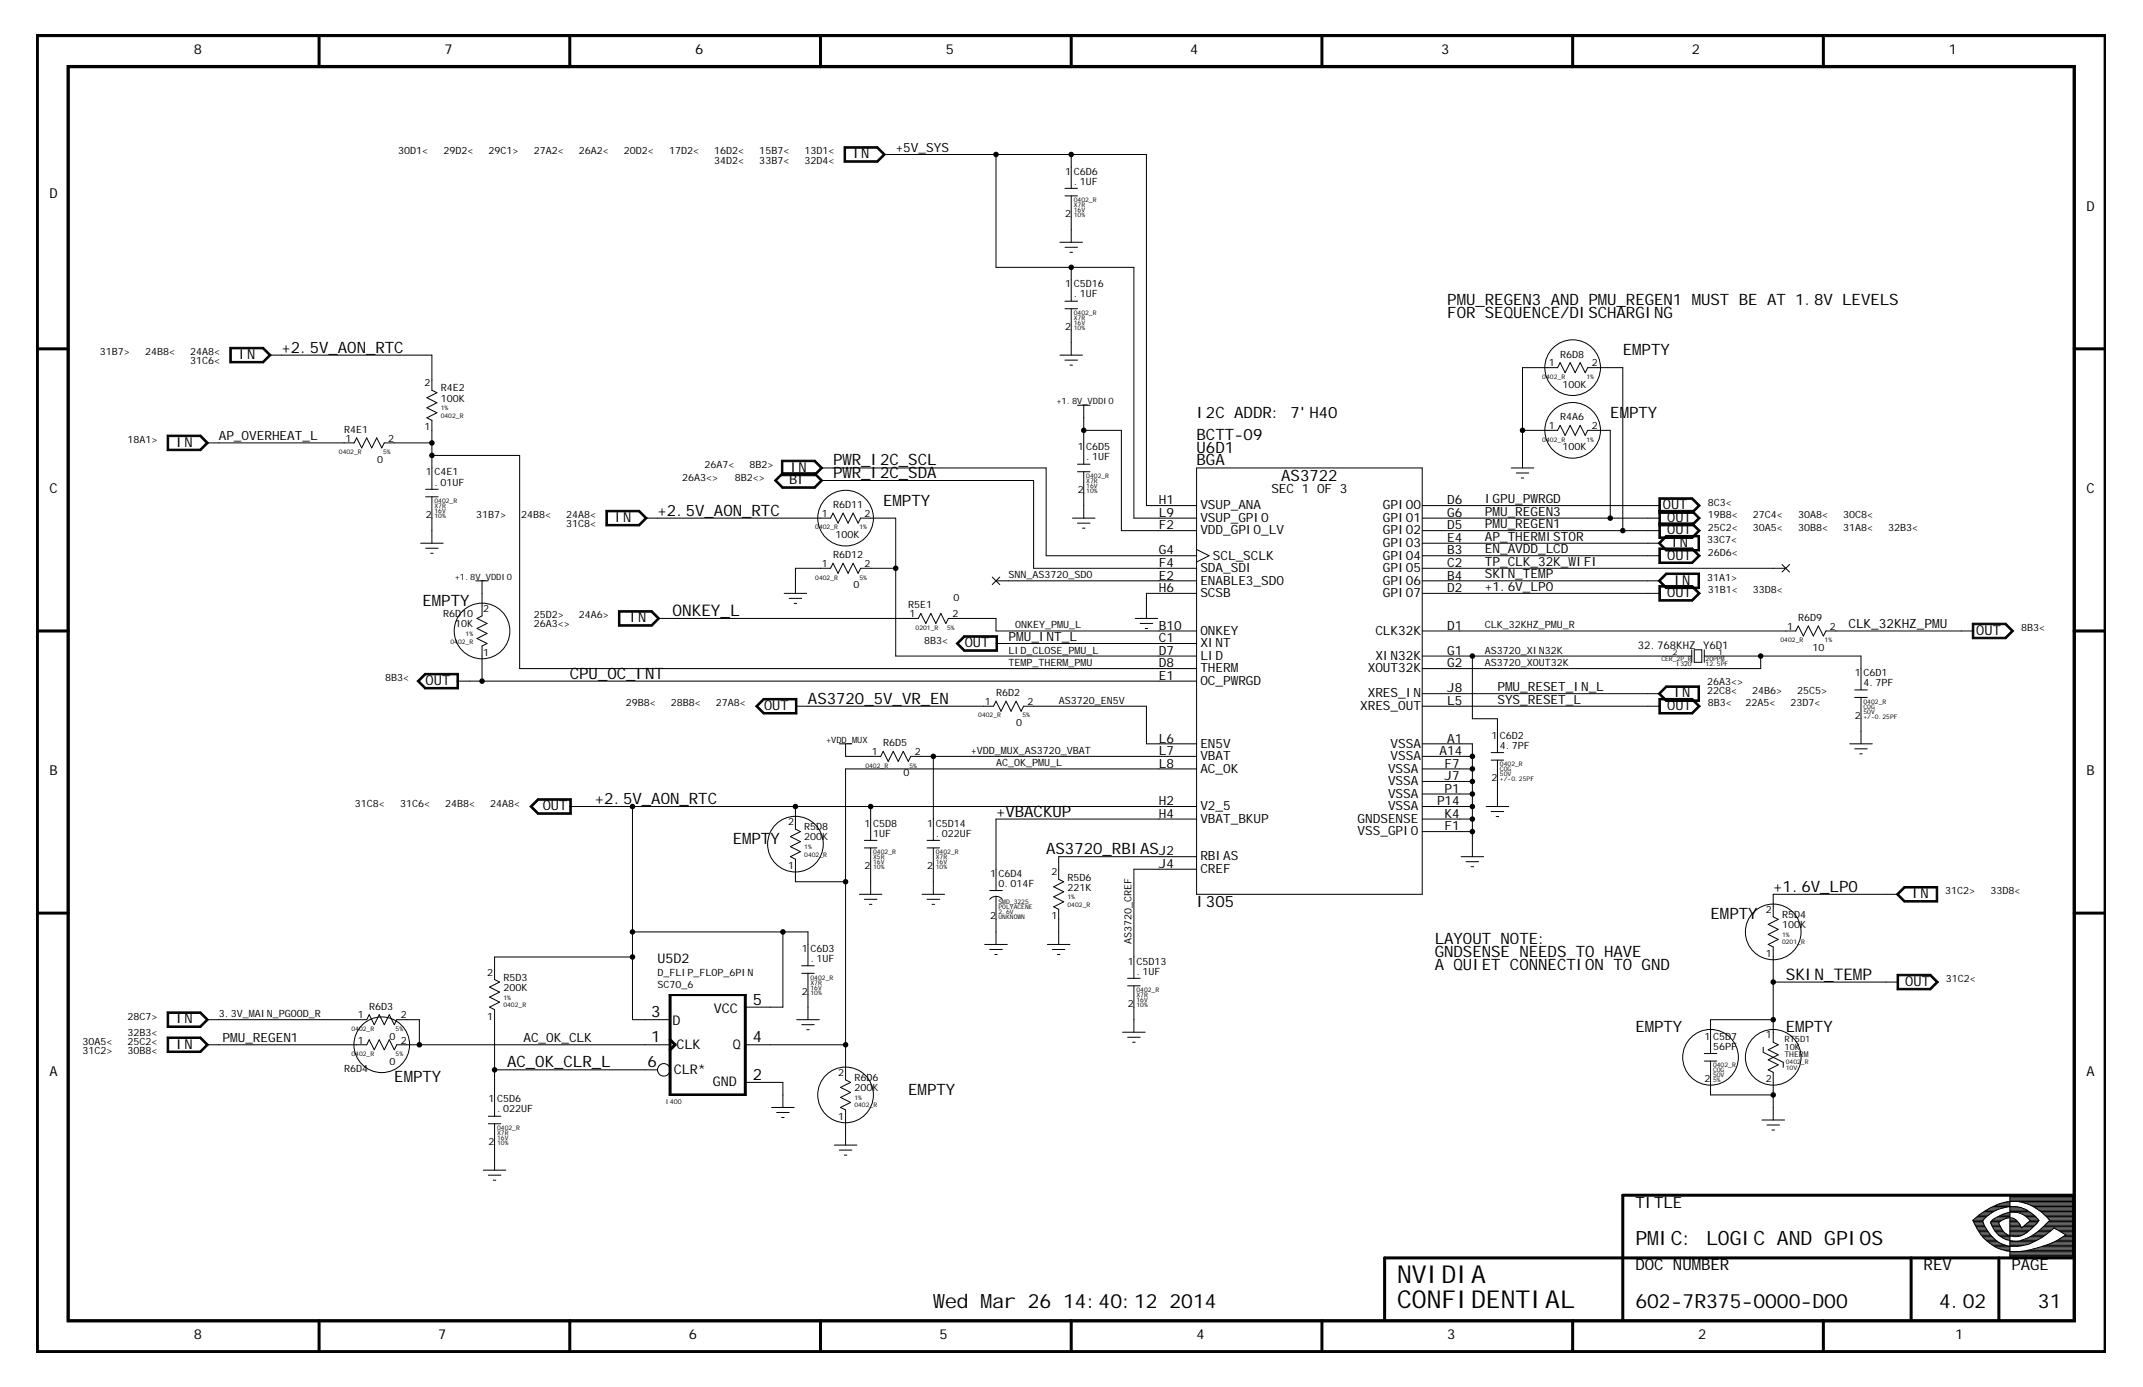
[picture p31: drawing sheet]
<svg xmlns="http://www.w3.org/2000/svg" width="432mm" height="279mm" viewBox="0 0 432 279" stroke-linecap="round" stroke-linejoin="round" font-family="sans-serif">
<defs><g id="words">
<g font-size="5">
<text x="281.5" y="263.5">CONFIDENTIAL</text>
<text x="281.5" y="258.5">NVIDIA</text>
</g>
<g font-size="4">
<text x="329.5" y="250.9">PM</text>
<text x="334.3" y="250.9">IC: LOGIC AND GPIOS</text>
<text x="188.1" y="263.5">W</text>
<text x="190.4" y="263.5">ed M</text>
<text x="200" y="263.5">ar 26 14:40:12 2014</text>
<text x="329.5" y="263.5">602-7R375-0000-D00</text>
<text x="390.7" y="263.5">4.02</text>
<text x="410.6" y="263.5">31</text>
</g>
<g font-size="3.2">
<text x="291.6" y="61.4">PM</text>
<text x="291.6" y="64">FOR SEQUENCE/DISCHARGING</text>
<text x="295.4" y="61.4">U_REGEN3 AND PM</text>
<text x="323.8" y="61.4">U_REGEN1 M</text>
<text x="342.8" y="61.4">UST BE AT 1.8V LEVELS</text>
<text x="56.7" y="71">+2.5V_AON_RTC</text>
<text x="327" y="71.5">EM</text>
<text x="330.8" y="71.5">PTY</text>
<text x="241.1" y="88.7">BCTT-09</text>
<text x="241.1" y="84.2">I2C ADDR: 7'H40</text>
<text x="324.5" y="84.2">EM</text>
<text x="328.2" y="84.2">PTY</text>
<text x="167.9" y="93.8">PW</text>
<text x="171.6" y="93.8">R_I2C_SCL</text>
<text x="241.1" y="93.8">BGA</text>
<text x="241.1" y="91.2">U6D1</text>
<text x="167.9" y="96.3">PW</text>
<text x="171.6" y="96.3">R_I2C_SDA</text>
<text x="178" y="101.8">EM</text>
<text x="181.7" y="101.8">PTY</text>
<text x="258.2" y="96.8">AS3722</text>
<text x="132.5" y="103.9">+2.5V_AON_RTC</text>
<text x="85.1" y="122.1">EM</text>
<text x="88.9" y="122.1">PTY</text>
<text x="135.5" y="124.1">ONKEY_L</text>
<text x="114.8" y="136.7">CPU_OC_INT</text>
<text x="162.8" y="141.8">AS3720_5V_VR_EN</text>
<text x="119.9" y="162">+2.5V_AON_RTC</text>
<text x="200.7" y="164.5">+VBACKUP</text>
<text x="147.6" y="170">EM</text>
<text x="151.4" y="170">PTY</text>
<text x="210.8" y="172.1">AS3720_RBIAS</text>
<text x="357.3" y="179.6">+1.6V_LP0</text>
<text x="241.1" y="182.7">I305</text>
<text x="344.7" y="185.2">EM</text>
<text x="348.5" y="185.2">PTY</text>
<text x="289.1" y="190.3">LAYOUT NOTE:</text>
<text x="289.1" y="192.8">GNDSENSE NEEDS TO HAVE</text>
<text x="289.1" y="195.3">A QUIET CONNECTION TO GND</text>
<text x="359.8" y="197.3">SKIN_TEM</text>
<text x="375.3" y="197.3">P</text>
<text x="151.7" y="202.4">5</text>
<text x="131.2" y="204.9">3</text>
<text x="131.2" y="210">1</text>
<text x="151.7" y="210">4</text>
<text x="329.5" y="207.9">EM</text>
<text x="333.3" y="207.9">PTY</text>
<text x="359.8" y="207.9">EM</text>
<text x="363.6" y="207.9">PTY</text>
<text x="102.2" y="215">AC_OK_CLR_L</text>
<text x="130.5" y="215">6</text>
<text x="79.4" y="218">EM</text>
<text x="83.2" y="218">PTY</text>
<text x="151.7" y="217.5">2</text>
<text x="183" y="220.6">EM</text>
<text x="186.8" y="220.6">PTY</text>
<text x="329.5" y="243.3">TITLE</text>
<text x="329.5" y="255.9">DOC NUM</text>
<text x="342.8" y="255.9">BER</text>
<text x="387.6" y="255.9">REV</text>
<text x="405.3" y="255.9">PAGE</text>
</g>
<g font-size="2.8">
<text x="39" y="10.9">8</text>
<text x="89.6" y="10.9">7</text>
<text x="140.1" y="10.9">6</text>
<text x="190.6" y="10.9">5</text>
<text x="239.8" y="10.9">4</text>
<text x="290.4" y="10.9">3</text>
<text x="340.9" y="10.9">2</text>
<text x="392.7" y="10.9">1</text>
<text x="171.9" y="31.9">IN</text>
<text x="10" y="40">D</text>
<text x="420.4" y="42.5">D</text>
<text x="48.1" y="72.3">IN</text>
<text x="35.5" y="90">IN</text>
<text x="159.3" y="95">IN</text>
<text x="10" y="99.3">C</text>
<text x="159" y="97.6">BI</text>
<text x="420.4" y="99.3">C</text>
<text x="123.9" y="105.1">IN</text>
<text x="335.1" y="102.6">OUT</text>
<text x="335.9" y="105.1">OUT</text>
<text x="335.9" y="107.7">OUT</text>
<text x="335.9" y="112.7">OUT</text>
<text x="336.8" y="110.2">IN</text>
<text x="337.3" y="117.8">IN</text>
<text x="126.9" y="125.3">IN</text>
<text x="335.9" y="120.3">OUT</text>
<text x="194.4" y="130.4">OUT</text>
<text x="398.2" y="127.9">OUT</text>
<text x="85.8" y="138">OUT</text>
<text x="154" y="143">OUT</text>
<text x="335.9" y="143">OUT</text>
<text x="337.3" y="140.5">IN</text>
<text x="10" y="156.2">B</text>
<text x="420.4" y="156.2">B</text>
<text x="109.3" y="163.2">OUT</text>
<text x="385.3" y="180.9">IN</text>
<text x="383.9" y="198.6">OUT</text>
<text x="35.5" y="206.2">IN</text>
<text x="35.5" y="211.2">IN</text>
<text x="10" y="216.8">A</text>
<text x="420.4" y="216.8">A</text>
<text x="39" y="269.8">8</text>
<text x="88.3" y="269.8">7</text>
<text x="138.8" y="269.8">6</text>
<text x="189.3" y="269.8">5</text>
<text x="241.1" y="269.8">4</text>
<text x="291.6" y="269.8">3</text>
<text x="342.1" y="269.8">2</text>
<text x="393.9" y="269.8">1</text>
</g>
<g font-size="2.7">
<text x="132.5" y="194">U5D2</text>
<text x="135.5" y="206.4">D</text>
<text x="143.9" y="204.1">VCC</text>
<text x="136.3" y="211.2">CLK</text>
<text x="147.6" y="211.2">Q</text>
<text x="135.8" y="216.3">CLR*</text>
<text x="143.6" y="218.8">GND</text>
</g>
<g font-size="2.6">
<text x="180.5" y="30.6">+5V_SYS</text>
<text x="44.1" y="88.7">AP_OVERHEAT_L</text>
<text x="233.5" y="101.6">H1</text>
<text x="256.2" y="99.3">SEC 1 OF 3</text>
<text x="291.6" y="101.6">D6</text>
<text x="299.2" y="101.3">IGPU_PW</text>
<text x="309.9" y="101.3">RGD</text>
<text x="233.5" y="106.6">F2</text>
<text x="233.5" y="104.1">L9</text>
<text x="241.9" y="102.6">VSUP_ANA</text>
<text x="241.9" y="105.1">VSUP_GPIO</text>
<text x="241.9" y="107.7">VDD_GPIO_LV</text>
<text x="278.7" y="102.6">GPIO0</text>
<text x="278.7" y="105.1">GPIO1</text>
<text x="278.7" y="107.7">GPIO2</text>
<text x="291.6" y="104.1">G6</text>
<text x="291.6" y="106.6">D5</text>
<text x="299.2" y="103.9">PM</text>
<text x="299.2" y="106.4">PM</text>
<text x="302.3" y="103.9">U_REGEN3</text>
<text x="302.3" y="106.4">U_REGEN1</text>
<text x="233.5" y="111.7">G4</text>
<text x="244.4" y="112.7">SCL_SCLK</text>
<text x="278.7" y="110.2">GPIO3</text>
<text x="278.7" y="112.7">GPIO4</text>
<text x="291.6" y="109.2">E4</text>
<text x="291.6" y="111.7">B3</text>
<text x="299.2" y="108.9">AP_THERM</text>
<text x="299.2" y="114">TP_CLK_32K_W</text>
<text x="299.2" y="111.4">EN_AVDD_LCD</text>
<text x="311.5" y="108.9">ISTOR</text>
<text x="317.6" y="114">IFI</text>
<text x="233.5" y="114.2">F4</text>
<text x="233.5" y="119.3">H6</text>
<text x="233.5" y="116.7">E2</text>
<text x="241.9" y="115.2">SDA_SDI</text>
<text x="241.9" y="117.8">ENABLE3_SDO</text>
<text x="278.7" y="115.2">GPIO5</text>
<text x="278.7" y="117.8">GPIO6</text>
<text x="291.6" y="119.3">D2</text>
<text x="291.6" y="116.7">B4</text>
<text x="291.6" y="114.2">C2</text>
<text x="299.2" y="119">+1.6V_LP0</text>
<text x="299.2" y="116.5">SKIN_TEM</text>
<text x="311.5" y="116.5">P</text>
<text x="241.9" y="120.3">SCSB</text>
<text x="278.7" y="120.3">GPIO7</text>
<text x="203.2" y="129.1">PM</text>
<text x="206.3" y="129.1">U_INT_L</text>
<text x="233.5" y="131.9">D7</text>
<text x="233.5" y="126.9">B10</text>
<text x="233.5" y="129.4">C1</text>
<text x="241.9" y="127.9">ONKEY</text>
<text x="241.9" y="130.4">XINT</text>
<text x="277.1" y="127.9">CLK32K</text>
<text x="291.6" y="126.9">D1</text>
<text x="291.6" y="131.9">G1</text>
<text x="372.4" y="126.6">CLK_32KHZ_PM</text>
<text x="390.8" y="126.6">U</text>
<text x="233.5" y="134.4">D8</text>
<text x="233.5" y="137">E1</text>
<text x="241.9" y="132.9">LID</text>
<text x="241.9" y="138">OC_PW</text>
<text x="241.9" y="135.4">THERM</text>
<text x="249.5" y="138">RGD</text>
<text x="275.6" y="135.4">XOUT32K</text>
<text x="277.1" y="132.9">XIN32K</text>
<text x="291.6" y="134.4">G2</text>
<text x="274.1" y="143">XRES_OUT</text>
<text x="275.6" y="140.5">XRES_IN</text>
<text x="291.6" y="139.5">J8</text>
<text x="291.6" y="142">L5</text>
<text x="301.7" y="141.8">SYS_RESET_L</text>
<text x="301.7" y="139.2">PM</text>
<text x="304.8" y="139.2">U_RESET_IN_L</text>
<text x="233.5" y="149.6">L6</text>
<text x="291.6" y="149.6">A1</text>
<text x="233.5" y="152.1">L7</text>
<text x="233.5" y="154.6">L8</text>
<text x="241.9" y="153.1">VBAT</text>
<text x="241.9" y="150.6">EN5V</text>
<text x="241.9" y="155.6">AC_OK</text>
<text x="279.7" y="155.6">VSSA</text>
<text x="280.2" y="153.1">VSSA</text>
<text x="280.2" y="150.6">VSSA</text>
<text x="290.1" y="152.1">A14</text>
<text x="291.1" y="154.6">F7</text>
<text x="279.7" y="158.2">VSSA</text>
<text x="279.7" y="160.7">VSSA</text>
<text x="291.1" y="159.7">P1</text>
<text x="291.1" y="157.2">J7</text>
<text x="233.5" y="162.2">H2</text>
<text x="233.5" y="164.7">H4</text>
<text x="241.9" y="165.8">VBAT_BKUP</text>
<text x="241.9" y="163.2">V2_5</text>
<text x="273.6" y="165.8">GNDSENSE</text>
<text x="279.7" y="163.2">VSSA</text>
<text x="289.6" y="162.2">P14</text>
<text x="291.1" y="164.7">K4</text>
<text x="291.1" y="167.3">F1</text>
<text x="233.5" y="172.3">J2</text>
<text x="241.9" y="173.3">RBIAS</text>
<text x="273.6" y="168.3">VSS_GPIO</text>
<text x="233.5" y="174.8">J4</text>
<text x="241.9" y="175.9">CREF</text>
<text x="44.8" y="210">PM</text>
<text x="47.9" y="210">U_REGEN1</text>
<text x="105.5" y="210">AC_OK_CLK</text>
</g>
<text font-size="2.2" x="330" y="130.6">32.768KHZ Y6D1</text>
<g font-size="2">
<text x="80.3" y="31.1">30D1&lt;</text>
<text x="89.3" y="31.1">29D2&lt;</text>
<text x="98.4" y="31.1">29C1&gt;</text>
<text x="107.5" y="31.1">27A2&lt;</text>
<text x="116.6" y="31.1">26A2&lt;</text>
<text x="125.7" y="31.1">20D2&lt;</text>
<text x="134.8" y="31.1">17D2&lt;</text>
<text x="143.9" y="31.1">16D2&lt;</text>
<text x="143.9" y="32.9">34D2&lt;</text>
<text x="153" y="31.1">15B7&lt;</text>
<text x="153" y="32.9">33B7&lt;</text>
<text x="162.1" y="31.1">13D1&lt;</text>
<text x="162.1" y="32.9">32D4&lt;</text>
<text x="214.6" y="35.2">1</text>
<text x="216.3" y="35.2">C6D6</text>
<text x="216.3" y="37.2">.1UF</text>
<text x="214.6" y="43.8">2</text>
<text x="214.6" y="57.9">1</text>
<text x="216.3" y="59.9">.1UF</text>
<text x="216.3" y="57.9">C5D16</text>
<text x="20.1" y="71.5">31B7&gt;</text>
<text x="29.2" y="71.5">24B8&lt;</text>
<text x="38.3" y="71.5">24A8&lt;</text>
<text x="214.6" y="66.5">2</text>
<text x="38.3" y="73.4">31C6&lt;</text>
<text x="85.6" y="77.9">2</text>
<text x="312.1" y="73.8">1</text>
<text x="314.4" y="72">R6D8</text>
<text x="320.7" y="73.8">2</text>
<text x="88.8" y="80.9">100K</text>
<text x="88.8" y="78.9">R4E2</text>
<text x="314.8" y="78.1">100K</text>
<text x="25.7" y="89.2">18A1&gt;</text>
<text x="69.3" y="87.2">R4E1</text>
<text x="69.6" y="89">1</text>
<text x="78.2" y="89">2</text>
<text x="85.6" y="86.7">1</text>
<text x="312.1" y="86.4">1</text>
<text x="314.4" y="84.7">R4A6</text>
<text x="320.7" y="86.4">2</text>
<text x="76" y="93.3">0</text>
<text x="85.8" y="95.8">1</text>
<text x="87.5" y="95.8">C4E1</text>
<text x="141.9" y="94.3">26A7&lt;</text>
<text x="151" y="94.3">8B2&gt;</text>
<text x="217.2" y="90.7">1</text>
<text x="218.9" y="90.7">C6D5</text>
<text x="218.9" y="92.8">.1UF</text>
<text x="314.8" y="90.7">100K</text>
<text x="87.5" y="97.8">.01UF</text>
<text x="137.4" y="96.8">26A3&lt;&gt;</text>
<text x="148" y="96.8">8B2&lt;&gt;</text>
<text x="217.2" y="99.3">2</text>
<text x="344.1" y="101.8">8C3&lt;</text>
<text x="85.8" y="104.4">2</text>
<text x="95.9" y="104.4">31B7&gt;</text>
<text x="105" y="104.4">24B8&lt;</text>
<text x="114.1" y="106.2">31C8&lt;</text>
<text x="114.1" y="104.4">24A8&lt;</text>
<text x="165.6" y="104.1">1</text>
<text x="167.9" y="102.4">R6D11</text>
<text x="174.2" y="104.1">2</text>
<text x="344.1" y="104.4">19B8&lt;</text>
<text x="344.1" y="106.9">25C2&lt;</text>
<text x="353.2" y="104.4">27C4&lt;</text>
<text x="353.2" y="106.9">30A5&lt;</text>
<text x="362.3" y="104.4">30A8&lt;</text>
<text x="362.3" y="106.9">30B8&lt;</text>
<text x="371.4" y="104.4">30C8&lt;</text>
<text x="371.4" y="106.9">31A8&lt;</text>
<text x="380.5" y="106.9">32B3&lt;</text>
<text x="167.9" y="112.5">R6D12</text>
<text x="168.3" y="108.4">100K</text>
<text x="344" y="109.4">33C7&lt;</text>
<text x="344.1" y="112">26D6&lt;</text>
<text x="165.6" y="114.2">1</text>
<text x="171.9" y="118.5">0</text>
<text x="174.2" y="114.2">2</text>
<text x="203.2" y="116.5">SNN_AS3720_SDO</text>
<text x="344" y="117">31A1&gt;</text>
<text x="344.1" y="119.5">31B1&lt;</text>
<text x="353.2" y="119.5">33D8&lt;</text>
<text x="89.3" y="124.3">R6D10</text>
<text x="97.4" y="123.3">2</text>
<text x="107.5" y="124.6">25D2&gt;</text>
<text x="116.6" y="124.6">24A6&gt;</text>
<text x="183" y="122.6">R5E1</text>
<text x="183.3" y="124.3">1</text>
<text x="191.9" y="124.3">2</text>
<text x="192.2" y="121">0</text>
<text x="362.3" y="125.1">R6D9</text>
<text x="91.7" y="126.3">10K</text>
<text x="107.5" y="126.4">26A3&lt;&gt;</text>
<text x="186.2" y="129.6">8B3&lt;</text>
<text x="203.2" y="131.7">LID_CLOSE_PM</text>
<text x="204.5" y="126.4">ONKEY_PM</text>
<text x="214.2" y="126.4">U_L</text>
<text x="217.7" y="131.7">U_L</text>
<text x="299.2" y="126.6">CLK_32KHZ_PM</text>
<text x="299.2" y="131.7">AS3720_XIN32K</text>
<text x="313.7" y="126.6">U_R</text>
<text x="360.1" y="126.9">1</text>
<text x="365.2" y="131.1">10</text>
<text x="368.7" y="126.9">2</text>
<text x="407.3" y="127.1">8B3&lt;</text>
<text x="77.6" y="137.2">8B3&lt;</text>
<text x="97.4" y="132.2">1</text>
<text x="203.2" y="134.2">TEM</text>
<text x="206.8" y="134.2">P_THERM</text>
<text x="215.3" y="134.2">_PM</text>
<text x="218.9" y="134.2">U</text>
<text x="299.2" y="134.2">AS3720_XOUT32K</text>
<text x="344" y="137.9">26A3&lt;&gt;</text>
<text x="373.8" y="136.2">1</text>
<text x="375.5" y="136.2">C6D1</text>
<text x="126.1" y="142.3">29B8&lt;</text>
<text x="135.2" y="142.3">28B8&lt;</text>
<text x="144.3" y="142.3">27A8&lt;</text>
<text x="198.4" y="142">1</text>
<text x="200.7" y="140.2">R6D2</text>
<text x="207.1" y="142">2</text>
<text x="213.3" y="141.8">AS3720_EN5V</text>
<text x="344" y="139.7">22C8&lt;</text>
<text x="344.1" y="142.3">8B3&lt;</text>
<text x="351.7" y="142.3">22A5&lt;</text>
<text x="353.1" y="139.7">24B6&gt;</text>
<text x="360.8" y="142.3">23D7&lt;</text>
<text x="362.1" y="139.7">25C5&gt;</text>
<text x="375.5" y="138.2">4.7PF</text>
<text x="204.8" y="146.3">0</text>
<text x="300.5" y="148.8">1</text>
<text x="302.2" y="148.8">C6D2</text>
<text x="373.8" y="144.8">2</text>
<text x="175.7" y="152.1">1</text>
<text x="178" y="150.3">R6D5</text>
<text x="184.3" y="152.1">2</text>
<text x="195.6" y="151.9">+VDD_M</text>
<text x="200.7" y="154.4">AC_OK_PM</text>
<text x="202.9" y="151.9">UX_AS3720_VBAT</text>
<text x="210.4" y="154.4">U_L</text>
<text x="302.2" y="150.8">4.7PF</text>
<text x="182.1" y="156.4">0</text>
<text x="300.5" y="157.4">2</text>
<text x="71.5" y="162.5">31C8&lt;</text>
<text x="80.6" y="162.5">31C6&lt;</text>
<text x="89.7" y="162.5">24B8&lt;</text>
<text x="98.8" y="162.5">24A8&lt;</text>
<text x="158.8" y="166.3">2</text>
<text x="162" y="167.3">R5D8</text>
<text x="174.2" y="166.5">1</text>
<text x="175.9" y="166.5">C5D8</text>
<text x="186.9" y="166.5">1</text>
<text x="188.6" y="166.5">C5D14</text>
<text x="162" y="169.3">200K</text>
<text x="175.9" y="168.5">1UF</text>
<text x="188.6" y="168.5">.022UF</text>
<text x="158.8" y="175.1">1</text>
<text x="174.2" y="175.1">2</text>
<text x="186.9" y="175.1">2</text>
<text x="199.5" y="176.6">1</text>
<text x="201.2" y="178.6">0.014F</text>
<text x="201.2" y="176.6">C6D4</text>
<text x="211.9" y="176.4">2</text>
<text x="215.1" y="179.4">221K</text>
<text x="215.1" y="177.4">R5D6</text>
<text x="199.5" y="185.2">2</text>
<text x="211.9" y="185.2">1</text>
<text x="355.8" y="183.9">2</text>
<text x="359.1" y="184.9">R5D4</text>
<text x="391.9" y="180.1">31C2&gt;</text>
<text x="401" y="180.1">33D8&lt;</text>
<text x="161.6" y="191.8">1</text>
<text x="163.3" y="191.8">C6D3</text>
<text x="228" y="190.3" transform="rotate(-90 228 190.3)">AS3720_CREF</text>
<text x="359.1" y="187">100K</text>
<text x="98.2" y="196.6">2</text>
<text x="101.4" y="197.6">R5D3</text>
<text x="132.5" y="196.6">D_FLIP_FLOP_6PIN</text>
<text x="163.3" y="193.8">.1UF</text>
<text x="227.3" y="194.3">1</text>
<text x="229" y="196.3">.1UF</text>
<text x="229" y="194.3">C5D13</text>
<text x="355.8" y="192.8">1</text>
<text x="392.1" y="197.8">31C2&lt;</text>
<text x="74.4" y="203.4">R6D3</text>
<text x="101.4" y="199.6">200K</text>
<text x="132.5" y="199.1">SC70_6</text>
<text x="161.6" y="200.4">2</text>
<text x="227.3" y="202.9">2</text>
<text x="25.7" y="205.4">28C7&gt;</text>
<text x="25.7" y="208.6">32B3&lt;</text>
<text x="44.1" y="204.9">3.3V_M</text>
<text x="51.3" y="204.9">AIN_PGOOD_R</text>
<text x="72.1" y="205.2">1</text>
<text x="78.5" y="209.4">0</text>
<text x="80.8" y="205.2">2</text>
<text x="98.2" y="205.4">1</text>
<text x="343.5" y="209.4">1</text>
<text x="345.2" y="209.4">C5D7</text>
<text x="355.8" y="209.2">1</text>
<text x="16.6" y="212.3">31C2&gt;</text>
<text x="16.6" y="210.5">30A5&lt;</text>
<text x="25.7" y="212.3">30B8&lt;</text>
<text x="25.7" y="210.5">25C2&lt;</text>
<text x="72.1" y="210.2">1</text>
<text x="78.5" y="214.5">0</text>
<text x="80.8" y="210.2">2</text>
<text x="345.2" y="211.5">56PF</text>
<text x="69.3" y="216">R6D4</text>
<text x="168.9" y="216.8">2</text>
<text x="172.1" y="219.8">200K</text>
<text x="172.1" y="217.8">R6D6</text>
<text x="343.5" y="218">2</text>
<text x="355.8" y="218">2</text>
<text x="98.4" y="222.1">1</text>
<text x="100.2" y="224.1">.022UF</text>
<text x="100.2" y="222.1">C5D6</text>
<text x="168.9" y="225.6">1</text>
<text x="98.4" y="230.7">2</text>
</g>
<g font-size="1.7">
<text x="212.9" y="81.4">+1.8V_VDDIO</text>
<text x="91.6" y="116.7">+1.8V_VDDIO</text>
<text x="166.4" y="149.6">+VDD_M</text>
<text x="172.7" y="149.6">UX</text>
<text x="359.6" y="210">RT5D1</text>
<text x="359.6" y="211.5">10K</text>
</g>
<g font-size="1.6">
<text x="337.1" y="131.9">2</text>
<text x="346.2" y="131.9">1</text>
<text x="359.6" y="213">THERM</text>
</g>
<g font-size="1.3">
<text x="216.3" y="41.7">X7R</text>
<text x="216.3" y="40.7">0402_R</text>
<text x="216.3" y="42.7">16V</text>
<text x="216.3" y="43.8">10%</text>
<text x="216.3" y="64.5">X7R</text>
<text x="216.3" y="63.5">0402_R</text>
<text x="216.3" y="65.5">16V</text>
<text x="216.3" y="66.5">10%</text>
<text x="310.8" y="76.3">0402_R</text>
<text x="319.7" y="76.3">1%</text>
<text x="88.8" y="82.7">1%</text>
<text x="88.8" y="84.2">0402_R</text>
<text x="310.8" y="89">0402_R</text>
<text x="319.7" y="89">1%</text>
<text x="68.3" y="91.5">0402_R</text>
<text x="77.2" y="91.5">5%</text>
<text x="87.5" y="101.3">0402_R</text>
<text x="218.9" y="96.3">0402_R</text>
<text x="218.9" y="99.3">10%</text>
<text x="218.9" y="98.3">16V</text>
<text x="218.9" y="97.3">X7R</text>
<text x="87.5" y="104.4">10%</text>
<text x="87.5" y="102.4">X7R</text>
<text x="87.5" y="103.4">16V</text>
<text x="164.3" y="106.6">0402_R</text>
<text x="173.2" y="106.6">1%</text>
<text x="164.3" y="116.7">0402_R</text>
<text x="173.2" y="116.7">5%</text>
<text x="90.8" y="129.6">0402_R</text>
<text x="93.8" y="128.1">1%</text>
<text x="184.5" y="126.9">0201_R</text>
<text x="190.8" y="126.9">5%</text>
<text x="358.8" y="129.4">0402_R</text>
<text x="367.7" y="129.4">1%</text>
<text x="334.7" y="133.2">CER_2P_R</text>
<text x="337.8" y="134.2">I320</text>
<text x="343.7" y="134.2">12.5PF</text>
<text x="343.7" y="133.2">20PPM</text>
<text x="375.5" y="141.8">0402_R</text>
<text x="375.5" y="143.8">50V</text>
<text x="375.5" y="142.8">C0G</text>
<text x="197.1" y="144.5">0402_R</text>
<text x="206" y="144.5">5%</text>
<text x="375.5" y="144.8">+/-0.25PF</text>
<text x="174.4" y="154.6">0402_R</text>
<text x="183.3" y="154.6">5%</text>
<text x="302.2" y="155.4">C0G</text>
<text x="302.2" y="154.4">0402_R</text>
<text x="302.2" y="157.4">+/-0.25PF</text>
<text x="302.2" y="156.4">50V</text>
<text x="162" y="172.6">0402_R</text>
<text x="162" y="171.1">1%</text>
<text x="175.9" y="172.1">0402_R</text>
<text x="175.9" y="173.1">X5R</text>
<text x="188.6" y="172.1">0402_R</text>
<text x="188.6" y="173.1">X7R</text>
<text x="175.9" y="174.1">16V</text>
<text x="175.9" y="175.1">10%</text>
<text x="188.6" y="174.1">16V</text>
<text x="188.6" y="175.1">10%</text>
<text x="201.2" y="185.2">UNKNOW</text>
<text x="201.2" y="182.2">SM</text>
<text x="201.2" y="183.2">POLYACENE</text>
<text x="201.2" y="184.2">2.6V</text>
<text x="202.7" y="182.2">D_3225</text>
<text x="205.8" y="185.2">N</text>
<text x="215.1" y="182.7">0402_R</text>
<text x="215.1" y="181.2">1%</text>
<text x="359.1" y="190.3">0201_R</text>
<text x="359.1" y="188.7">1%</text>
<text x="163.3" y="197.3">0402_R</text>
<text x="101.4" y="201.4">1%</text>
<text x="101.4" y="202.9">0402_R</text>
<text x="163.3" y="198.3">X7R</text>
<text x="163.3" y="199.3">16V</text>
<text x="163.3" y="200.4">10%</text>
<text x="229" y="201.9">16V</text>
<text x="229" y="200.9">X7R</text>
<text x="229" y="202.9">10%</text>
<text x="229" y="199.9">0402_R</text>
<text x="70.8" y="207.7">0402_R</text>
<text x="79.7" y="207.7">5%</text>
<text x="70.8" y="212.7">0402_R</text>
<text x="79.7" y="212.7">5%</text>
<text x="345.2" y="215">0402_R</text>
<text x="359.8" y="214.2">0402_R</text>
<text x="359.8" y="215.5">10V</text>
<text x="172.1" y="221.6">1%</text>
<text x="345.2" y="216">C0G</text>
<text x="345.2" y="217">50V</text>
<text x="345.2" y="218">5%</text>
<text x="100.2" y="227.6">0402_R</text>
<text x="134.2" y="222.3">I400</text>
<text x="172.1" y="223.1">0402_R</text>
<text x="100.2" y="229.7">16V</text>
<text x="100.2" y="228.6">X7R</text>
<text x="100.2" y="230.7">10%</text>
</g>
</g></defs>
<g fill="none" stroke="#000" stroke-width=".2">
<path d="M7.7 7.4h416.3zM7.7 7.4v264.7zM13.5 13.2h404.7zM13.5 13.2v253.1zM418.2 13.2v253.1zM424 7.4v264.7zM170.1 29.6h6.7zM170.1 29.6v3.1zM170.1 32.7h6.7zM170.2 29.7h6.6zM170.2 29.7v2.9zM170.2 32.6h6.6z"/>
<path d="M170.3 29.8h6.4zM170.3 29.8v2.7zM170.3 32.5h6.4zM170.4 29.9h6.3zM170.4 29.9v2.5zM170.4 32.4h6.3zM176.7 29.9l1.3 1.2zM176.7 32.4l1.3-1.3zM176.7 29.8l1.4 1.3zM176.7 32.5l1.4-1.4zM176.8 29.7l1.5 1.4zM176.8 32.6l1.5-1.5z"/>
<path d="M176.8 29.6l1.6 1.5zM176.8 32.7l1.6-1.6zM178 31.1h2.5zM180.5 31.1h20.2zM200.7 31.1h15.1zM200.7 31.1v22.8zM214.6 39.5h2.5zM214.6 37.9h2.5zM215.8 33.6v4.3zM215.8 39.5v4.3zM215.8 31.1h15.2zM215.8 31.1v2.5z"/>
<path d="M231 31.1v70.7zM200.7 53.9h15.1zM213.6 48.8h4.5zM214.6 49.8h2.5zM215.6 50.8h.5zM215.8 46.3v2.5zM215.8 56.4v4.3zM215.8 53.9h12.7zM215.8 43.8v2.5zM215.8 53.9v2.5zM228.5 53.9v50.5zM46.3 70h6.8z"/>
<path d="M46.3 70v3.1zM46.3 73.1h6.8zM46.4 70.1h6.6zM46.4 70.1v2.9zM46.4 73h6.6zM46.5 70.2h6.5zM46.5 70.2v2.7zM46.5 72.9h6.5zM46.6 70.3h6.3zM46.6 70.3v2.5zM46.6 72.8h6.3zM52.9 70.3l1.3 1.2z"/>
<path d="M52.9 72.8l1.3-1.3zM53 70.2l1.3 1.3zM53 72.9l1.3-1.4zM53 70.1l1.5 1.4zM53.1 70l1.5 1.5zM53.1 73.1l1.5-1.6zM54.2 71.5h2.5zM54.5 71.5l-1.5 1.5zM56.7 71.5h30.3zM87 71.5v5.1zM87 76.6v2zM87 78.6l1 .5z"/>
<path d="M213.6 71.5h4.5zM214.6 72.5h2.5zM214.6 62.2h2.5zM214.6 60.7h2.5zM215.6 73.6h.5zM215.8 69v2.5zM215.8 62.2v4.3zM215.8 66.5v2.5zM306.8 74.1h5zM306.8 74.1v12.6zM311.8 74.1h2zM314.4 73.1l1 2z"/>
<path d="M314.4 73.1l-.6 1zM316.4 73.1l1 2zM316.4 73.1l-1 2zM318.4 73.1l-1 2zM318.4 73.1l1 2zM319.9 74.1l-.5 1zM319.9 74.1h2zM321.9 74.1h5.1zM327 74.1v32.8zM33.7 87.7h6.7zM33.7 87.7v3.1zM33.7 90.8h6.7z"/>
<path d="M33.8 87.8h6.6zM33.8 87.8v2.9zM33.8 90.7h6.6zM33.9 87.9h6.4zM33.9 87.9v2.7zM33.9 90.6h6.4zM34 88h6.3zM34 88v2.5zM34 90.5h6.3zM40.3 88l1.3 1.2zM40.3 90.5l1.3-1.3zM40.3 87.9l1.4 1.3z"/>
<path d="M40.3 90.6l1.4-1.4zM40.4 87.8l1.5 1.4zM40.4 90.7l1.5-1.5zM40.4 87.7l1.6 1.5zM40.4 90.8l1.6-1.6zM41.6 89.2h2.5zM44.1 89.2h25.2zM69.3 89.2h2.1zM71.9 88.2l1 2zM71.9 88.2l-.5 1zM73.9 88.2l1 2zM73.9 88.2l-1 2z"/>
<path d="M75.9 88.2l-1 2zM75.9 88.2l1 2zM77.4 89.2l-.5 1zM77.4 89.2h2zM79.4 89.2h7.6zM85.8 98.6h2.5zM86 80.1l2 1zM86 80.1l2-1zM86 82.1l2-1zM86 82.1l2 1.1zM86 84.2l1 .5zM86 84.2l2-1z"/>
<path d="M87 91.7h17.7zM87 86.7v2.5zM87 89.2v2.5zM87 91.7v2.6zM87 94.3v4.3zM87 84.7v2zM104.7 91.7v43zM156 96.8l1.6-1.6zM156 96.8l1.6 1.6zM156.2 96.8l1.4-1.5zM156.2 96.8l1.4 1.5zM156.3 96.8l1.4-1.4z"/>
<path d="M156.3 96.8l1.4 1.4zM156.5 96.8l1.2 1.3zM157.4 92.7h6.8zM157.4 92.7v3.1zM157.4 95.8h6.8zM157.5 92.8h6.7zM157.5 92.8v2.9zM157.5 95.7h6.7zM157.6 95.2h6.6zM157.6 98.4h6.6zM157.6 92.9h6.5zM157.6 92.9v2.7z"/>
<path d="M157.6 95.6h6.5zM157.6 95.3h6.6zM157.6 98.3h6.6zM157.7 95.4h6.4zM157.7 98.2h6.4zM157.7 93h6.4zM157.7 93v2.5zM157.7 95.5h6.4zM157.7 95.5l-1.2 1.3zM157.7 98.1h6.4zM164.1 93l1.2 1.3zM164.1 95.5l1.2-1.2z"/>
<path d="M164.1 98.1l1.2-1.3zM164.1 95.5l1.2 1.3zM164.1 92.9l1.4 1.4zM164.1 95.6l1.4-1.3zM164.1 98.2l1.4-1.4zM164.1 95.4l1.4 1.4zM164.2 92.8l1.4 1.5zM164.2 98.3l1.4-1.5zM164.2 95.3l1.4 1.5zM164.2 92.7l1.6 1.6zM164.2 95.8l1.6-1.5zM164.2 98.4l1.6-1.6z"/>
<path d="M164.2 95.2l1.6 1.6zM165.3 94.3h2.6zM165.3 96.8h2.6zM165.6 94.3l-1.4 1.4zM167.9 96.8h40.4zM167.9 94.3h42.9zM208.3 96.8v17.7zM210.8 94.3v17.7zM217.1 95h2.5zM217.1 93.5h2.5zM217.1 81.6h2.5zM218.4 89.2v4.3z"/>
<path d="M218.4 95v4.3zM218.4 81.6v2.6zM218.4 86.7h7.5zM218.4 86.7v2.5zM218.4 84.2v2.5zM218.4 99.3v2.5zM225.9 86.7v20.2zM241.1 94.3h45.5zM241.1 94.3v85.8zM286.6 94.3v85.8zM304.5 94.3h4.5zM305.5 95.3h2.5z"/>
<path d="M306.5 96.3h.5zM306.8 91.7v2.6zM306.8 86.7h5zM306.8 86.7v5zM311.8 86.7h2zM314.4 85.7l1 2zM314.4 85.7l-.6 1zM316.4 85.7l1 2zM316.4 85.7l-1 2zM318.4 85.7l-1 2zM318.4 85.7l1 2zM319.9 86.7l-.5 1z"/>
<path d="M319.9 86.7h2zM321.9 86.7h2.6zM324.5 86.7v17.7zM84.8 109.4h4.5zM85.8 100.1h2.5zM85.8 110.4h2.5zM86.8 111.4h.5zM87 104.4v2.5zM87 100.1v4.3zM87 106.9v2.5zM95.9 117h2.5zM97.1 119.5v2.6z"/>
<path d="M97.1 117v2.5zM122.1 102.8h6.8zM122.1 102.8v3.1zM122.1 105.9h6.8zM122.2 102.9h6.6zM122.2 102.9v2.9zM122.2 105.8h6.6zM122.3 103h6.5zM122.3 103v2.7zM122.3 105.7h6.5zM122.4 103.1h6.3zM122.4 103.1v2.5z"/>
<path d="M122.4 105.6h6.3zM128.7 103.1l1.3 1.3zM128.7 105.6l1.3-1.2zM128.8 103l1.3 1.4zM128.8 105.7l1.3-1.3zM128.8 102.9l1.5 1.5zM128.8 105.8l1.5-1.4zM128.9 102.8l1.5 1.6zM130 104.4h2.5zM130.4 104.4l-1.5 1.5zM132.5 104.4h32.8zM158 119.5h4.5z"/>
<path d="M160.3 114.5h5zM160.3 114.5v2.5zM160.3 117v2.5zM165.3 104.4h2zM165.3 114.5h2zM167.9 103.4l1 2zM167.9 103.4l-.6 1zM167.9 113.5l1 2zM167.9 113.5l-.6 1zM169.9 103.4l1 2zM169.9 103.4l-1 2zM169.9 113.5l1 2z"/>
<path d="M169.9 113.5l-1 2zM171.9 103.4l-1 2zM171.9 103.4l1 2zM171.9 113.5l-1 2zM171.9 113.5l1 2zM173.4 104.4l-.5 1zM173.4 104.4h2zM173.4 114.5l-.5 1zM173.4 114.5h2zM175.4 104.4h5.1zM175.4 114.5h5.1zM180.5 104.4v10.1z"/>
<path d="M180.5 114.5v17.7zM199.9 117.8l1.5-1.6zM199.9 116.2l1.5 1.6zM200.7 117h2.5zM203.2 117h30.3zM208.3 114.5h25.2zM210.8 112h22.7zM216.1 104.4h4.5zM217.1 105.4h2.5zM218.1 106.4h.5zM218.4 101.8v2.6zM225.9 106.9h7.6z"/>
<path d="M228.5 104.4h5zM231 101.8h2.5zM231 119.5h2.5zM231 119.5v2.6zM233.5 117h7.6zM233.5 104.4h7.6zM233.5 119.5h7.6zM233.5 112h7.6zM233.5 101.8h7.6zM233.5 114.5h7.6zM233.5 106.9h7.6zM241.1 113.2l2.5-1.2z"/>
<path d="M241.1 110.7l2.5 1.3zM286.6 119.5h7.5zM286.6 106.9h7.5zM286.6 101.8h7.5zM286.6 104.4h7.5zM286.6 109.4h7.5zM286.6 112h7.5zM286.6 114.5h7.5zM286.6 117h7.5zM294.1 104.4h30.4zM294.1 109.4h37.9zM294.1 117h37.9z"/>
<path d="M294.1 119.5h37.9zM294.1 114.5h63.2zM294.1 112h37.9zM294.1 106.9h32.9zM294.1 101.8h37.9zM324.5 104.4h7.5zM327 106.9h5zM332 101.8h2.6zM332 104.4h2.6zM332 106.9h2.6zM332 112h2.6zM332 109.4h2.6z"/>
<path d="M332 117h2.6zM332 119.5h2.6zM334.1 109.4l1.6-1.5zM334.1 109.4l1.6 1.6zM334.1 117l1.6-1.6zM334.1 117l1.6 1.6zM334.3 100.3h6.7zM334.3 103.4h6.7zM334.3 100.3v3.1zM334.3 102.8v3.1zM334.3 102.8h6.7zM334.3 105.9h6.7z"/>
<path d="M334.3 105.3v3.2zM334.3 105.3h6.7zM334.3 108.5h6.7zM334.3 110.4v3.1zM334.3 110.4h6.7zM334.3 113.5h6.7zM334.3 109.4l1.4-1.4zM334.3 109.4l1.4 1.5zM334.3 117l1.4-1.5zM334.3 117l1.4 1.5zM334.3 118v3.1zM334.3 118h6.7z"/>
<path d="M334.4 100.4h6.6zM334.4 103.3h6.6zM334.4 100.4v2.9zM334.4 102.9v2.9zM334.4 105.8h6.6zM334.4 102.9h6.6zM334.4 105.4v3zM334.4 108.4h6.6zM334.4 105.4h6.6zM334.4 110.5v2.9zM334.4 113.4h6.6zM334.4 110.5h6.6z"/>
<path d="M334.4 118.1v2.9zM334.4 118.1h6.6zM334.4 109.4l1.4-1.3zM334.4 109.4l1.4 1.4zM334.4 117l1.4-1.4zM334.4 117l1.4 1.4zM334.5 100.5h6.4zM334.5 103.2h6.4zM334.5 100.5v2.7zM334.5 103v2.7zM334.5 103h6.4zM334.5 105.7h6.4z"/>
<path d="M334.5 105.5v2.8zM334.5 105.5h6.4zM334.5 108.3h6.4zM334.5 110.6v2.7zM334.5 110.6h6.4zM334.5 113.3h6.4zM334.5 118.2v2.7zM334.5 118.2h6.4zM334.6 100.6v2.5zM334.6 100.6h6.3zM334.6 103.1h6.3zM334.6 103.1v2.5z"/>
<path d="M334.6 105.6h6.3zM334.6 105.6v2.6zM334.6 108.2h6.3zM334.6 110.7v2.5zM334.6 110.7h6.3zM334.6 113.2h6.3zM334.6 109.4l1.2-1.2zM334.6 109.4l1.2 1.3zM334.6 117l1.2-1.3zM334.6 117l1.2 1.3zM334.6 118.3v2.5zM334.6 118.3h6.3z"/>
<path d="M335.7 107.9h6.7zM335.7 111h6.7zM335.7 115.4h6.7zM335.7 118.6h6.7zM335.7 108h6.6zM335.7 110.9h6.6zM335.7 115.5h6.6zM335.7 118.5h6.6zM335.8 108.1h6.4zM335.8 110.8h6.4zM335.8 115.6h6.4zM335.8 118.4h6.4z"/>
<path d="M335.8 108.2h6.3zM335.8 110.7h6.3zM335.8 115.7h6.3zM335.8 118.3h6.3zM340.9 100.6l1.2 1.2zM340.9 103.1l1.2-1.3zM340.9 103.1l1.2 1.3zM340.9 105.6l1.2-1.2zM340.9 105.6l1.2 1.3zM340.9 108.2l1.2-1.3zM340.9 110.7l1.2 1.3zM340.9 113.2l1.2-1.2z"/>
<path d="M340.9 118.3l1.2 1.2zM340.9 100.5l1.4 1.3zM340.9 103.2l1.4-1.4zM340.9 103l1.4 1.4zM340.9 105.7l1.4-1.3zM340.9 105.5l1.4 1.4zM340.9 108.3l1.4-1.4zM340.9 110.6l1.4 1.4zM340.9 118.2l1.4 1.3zM341 100.4l1.4 1.4zM341 103.3l1.4-1.5zM341 105.8l1.4-1.4z"/>
<path d="M341 102.9l1.4 1.5zM341 108.4l1.4-1.5zM341 105.4l1.4 1.5zM341 113.4l1.4-1.4zM341 110.5l1.4 1.5zM341 118.1l1.4 1.4zM341 103.4l1.6-1.6zM341 100.3l1.6 1.5zM341 105.9l1.6-1.5zM341 102.8l1.6 1.6zM341 108.5l1.6-1.6zM341 105.3l1.6 1.6z"/>
<path d="M341 113.5l1.6-1.5zM341 110.4l1.6 1.6zM341 118l1.6 1.5zM342.1 108.2v2.5zM342.1 115.7v2.6zM342.2 108.1v2.7zM342.2 115.6v2.8zM342.3 112l-1.4 1.3zM342.3 108v2.9zM342.3 115.5v3zM342.4 107.9v3.1zM342.4 115.4v3.2z"/>
<path d="M357.3 114.5h2.5zM359.1 113.7l1.5 1.5zM359.1 115.2l1.5-1.5zM84 137.2l1.6 1.6zM84 137.2l1.6-1.6zM84.2 137.2l1.5 1.5zM84.2 137.2l1.5-1.5zM84.3 137.2l1.4 1.4zM84.5 137.2l1.3-1.3zM84.5 137.2l1.3 1.3zM85.6 135.6h6.8zM85.6 138.8h6.8z"/>
<path d="M85.7 138.7h6.6zM85.7 135.7h6.6zM85.7 135.8h6.5zM85.7 138.6h6.5zM85.7 135.8l-1.4 1.4zM85.8 135.9h6.3zM85.8 138.5h6.3zM92.1 135.9v2.6zM92.1 137.2h2.5zM92.2 135.8v2.8zM92.3 135.7v3zM92.4 135.6v3.2z"/>
<path d="M94.6 137.2h2.5zM96.1 124.6l1-.5zM96.1 126.6l2-1zM96.1 124.6l2 1zM96.1 126.6l2 1zM96.1 128.6l2-1zM96.1 128.6l2 1zM97.1 122.1v2zM97.1 130.1l1-.5zM97.1 130.1v2.1zM97.1 137.2h136.4zM97.1 132.2v5z"/>
<path d="M104.7 134.7h128.8zM124.6 123h6.8zM124.6 123v3.1zM124.6 126.1h6.8zM124.7 123.1h6.6zM124.7 123.1v2.9zM124.7 126h6.6zM124.8 123.2h6.5zM124.8 123.2v2.7zM124.8 125.9h6.5zM124.9 123.3h6.3zM124.9 123.3v2.5z"/>
<path d="M124.9 125.8h6.3zM131.2 123.3l1.3 1.3zM131.2 125.8l1.3-1.2zM131.3 123.2l1.3 1.4zM131.3 125.9l1.3-1.3zM131.3 123.1l1.5 1.5zM131.3 126l1.5-1.4zM131.4 123l1.5 1.6zM131.4 126.1l1.5-1.5zM132.5 124.6h2.5zM135 124.6h48zM159 120.5h2.5z"/>
<path d="M160 121.5h.5zM180.5 132.2h53zM183 124.6h2zM185.5 123.6l1 2zM185.5 123.6l-.5 1zM187.6 123.6l1 2zM187.6 123.6l-1.1 2zM189.6 123.6l-1 2zM189.6 123.6l1 2zM191.1 124.6l-.5 1zM191.1 124.6h2zM192.7 129.6l1.5 1.6z"/>
<path d="M192.7 129.6l1.5-1.5zM192.8 129.6l1.5 1.5zM192.8 129.6l1.5-1.4zM193 129.6l1.3-1.3zM193 129.6l1.3 1.4zM193.1 124.6h7.6zM193.1 129.6l1.3-1.2zM193.1 129.6l1.3 1.3zM194.2 128.1h6.8zM194.2 131.2h6.8zM194.3 131.1h6.6zM194.3 128.2h6.6z"/>
<path d="M194.3 128.3h6.5zM194.3 131h6.5zM194.4 128.4h6.3zM194.4 130.9h6.3zM200.7 127.1h32.8zM200.7 124.6v2.5zM200.7 128.4v2.5zM200.7 129.6h2.5zM200.8 128.3v2.7zM200.9 128.2v2.9zM201 128.1v3.1zM203.2 129.6h30.3z"/>
<path d="M228.7 124.6h4.6zM229.7 125.6h2.6zM230.7 126.6h.6zM231 122.1v2.5zM233.5 129.6h7.6zM233.5 127.1h7.6zM233.5 132.2h7.6zM233.5 137.2h7.6zM233.5 134.7h7.6zM286.6 127.1h7.5zM286.6 132.2h7.5zM286.6 134.7h7.5z"/>
<path d="M286.6 139.7h7.5zM294.1 127.1h65.7zM294.1 132.2h2.6zM294.1 134.7h60.7zM294.1 139.7h37.9zM296.7 132.2h40.4zM296.7 132.2v12.6zM332 139.7h2.6zM334.1 139.7l1.6-1.5zM334.1 139.7l1.6 1.6zM334.3 121.1h6.7zM334.3 139.7l1.4-1.4z"/>
<path d="M334.3 139.7l1.4 1.5zM334.4 121h6.6zM334.4 139.7l1.4-1.3zM334.4 139.7l1.4 1.4zM334.5 120.9h6.4zM334.6 120.8h6.3zM334.6 139.7l1.2-1.2zM334.6 139.7l1.2 1.3zM335.7 138.2h6.7zM335.7 138.3h6.6zM335.8 138.4h6.4zM335.8 138.5h6.3z"/>
<path d="M337.1 132.2h3.8zM340.9 120.8l1.2-1.3zM340.9 130.9v2.5zM340.9 120.9l1.4-1.4zM341 121l1.4-1.5zM341 121.1l1.6-1.6zM341.4 130.9h1.5zM341.4 133.4h1.5zM341.4 130.9v2.5zM342.1 138.5v2.5zM342.2 138.4v2.7zM342.3 138.3v2.9z"/>
<path d="M342.4 138.2v3.1zM342.9 130.9v2.5zM343.4 130.9v2.5zM343.4 132.2h3.8zM347.2 132.2h7.6zM354.8 132.2h20.2zM354.8 132.2v2.5zM359.8 127.1h2zM362.3 126.1l1.1 2zM362.3 126.1l-.5 1zM364.4 126.1l1 2zM364.4 126.1l-1 2z"/>
<path d="M366.4 126.1l-1 2zM366.4 126.1l1 2zM367.9 127.1l-.5 1zM367.9 127.1h2zM369.9 127.1h25.3zM373.7 139h2.5zM375 134.7v4.3zM375 132.2v2.5zM395.2 127.1h2.5zM397.4 125.5h6.8zM397.4 128.7h6.8zM397.4 125.5v3.2z"/>
<path d="M397.5 125.6h6.6zM397.5 128.6h6.6zM397.5 125.6v3zM397.6 125.7h6.5zM397.6 128.5h6.5zM397.6 125.7v2.8zM397.7 125.8v2.6zM397.7 125.8h6.3zM397.7 128.4h6.3zM404 125.8l1.3 1.3zM404 128.4l1.3-1.3zM404.1 125.7l1.3 1.4z"/>
<path d="M404.1 128.5l1.3-1.4zM404.1 125.6l1.5 1.5zM404.1 128.6l1.5-1.5zM404.2 128.7l1.5-1.6zM404.2 125.5l1.5 1.6zM152.2 142.3l1.6 1.5zM152.2 142.3l1.6-1.6zM152.4 142.3l1.5 1.4zM152.4 142.3l1.5-1.5zM152.5 142.3l1.4-1.4zM152.5 142.3l1.4 1.3zM152.7 142.3l1.3-1.3z"/>
<path d="M152.7 142.3l1.3 1.2zM153.8 140.7h6.8zM153.8 143.8h6.8zM153.9 143.7h6.6zM153.9 140.8h6.6zM153.9 140.9h6.5zM153.9 143.6h6.5zM154 141h6.3zM154 143.5h6.3zM160.3 141v2.5zM160.3 142.3h2.5zM160.4 140.9v2.7z"/>
<path d="M160.5 140.8v2.9zM160.6 140.7v3.1zM162.8 142.3h35.4zM169.1 149.8h2.5zM170.4 154.9h63.1zM170.4 152.4h5zM170.4 154.9v22.7zM170.4 149.8v2.6zM175.4 152.4h2.1zM178 151.4l1 2zM178 151.4l-.5 1zM180 151.4l1 2z"/>
<path d="M180 151.4l-1 2zM182 151.4l-1 2zM182 151.4l1 2zM183.5 152.4l-.5 1zM183.5 152.4h2zM185.5 152.4h2.6zM188.1 152.4h45.4zM188.1 152.4v12.6zM198.2 142.3h2zM200.7 141.3l1 2zM200.7 141.3l-.5 1zM202.7 141.3l1 2z"/>
<path d="M202.7 141.3l-1 2zM204.7 141.3l-1 2zM204.7 141.3l1 2zM206.2 142.3l-.5 1zM206.2 142.3h2.1zM208.3 142.3h22.7zM231 149.8h2.5zM231 142.3v7.5zM233.5 154.9h7.6zM233.5 152.4h7.6zM233.5 149.8h7.6zM286.6 157.4h7.5z"/>
<path d="M286.6 154.9h7.5zM286.6 152.4h7.5zM286.6 149.8h7.5zM286.6 159.9h7.5zM286.6 142.3h7.5zM294.1 142.3h37.9zM294.1 149.8h2.6zM294.1 152.4h2.6zM294.1 154.9h2.6zM294.1 157.4h2.6zM294.1 159.9h2.6zM296.7 144.8h5z"/>
<path d="M296.7 149.8v2.6zM296.7 152.4v2.5zM296.7 154.9v2.5zM296.7 157.4v2.5zM296.7 159.9v2.6zM300.5 153.1h2.5zM300.5 151.6h2.5zM301.7 159.9v2.6zM301.7 147.3v4.3zM301.7 153.1v4.3zM301.7 144.8v2.5zM301.7 157.4v2.5z"/>
<path d="M332 142.3h2.6zM334.3 140.7v3.1zM334.3 140.7h6.7zM334.3 143.8h6.7zM334.4 140.8v2.9zM334.4 143.7h6.6zM334.4 140.8h6.6zM334.5 140.9v2.7zM334.5 140.9h6.4zM334.5 143.6h6.4zM334.6 141v2.5zM334.6 141h6.3z"/>
<path d="M334.6 143.5h6.3zM335.7 141.3h6.7zM335.7 141.2h6.6zM335.8 141.1h6.4zM335.8 141h6.3zM340.9 141l1.2 1.3zM340.9 140.9l1.4 1.4zM341 143.7l1.4-1.4zM341 140.8l1.4 1.5zM341 143.8l1.6-1.5zM341 140.7l1.6 1.6zM342.1 142.3l-1.2 1.2z"/>
<path d="M342.3 142.3l-1.4 1.3zM372.7 149.8h4.5zM373.7 140.5h2.5zM373.7 150.8h2.5zM374.7 151.9h.5zM375 140.5v4.3zM375 144.8v2.5zM375 147.3v2.5zM106.8 162.5l1.5 1.5zM106.8 162.5l1.5-1.6zM106.9 162.5l1.5-1.5zM106.9 162.5l1.5 1.4z"/>
<path d="M107.1 162.5l1.3 1.3zM107.2 162.5l1.3-1.3zM107.2 162.5l1.3 1.2zM108.3 160.9h6.8zM108.3 164h6.8zM108.4 161h6.6zM108.4 163.9h6.6zM108.4 161.1l-1.3 1.4zM108.4 161.1h6.5zM108.4 163.8h6.5zM108.5 161.2h6.3zM108.5 163.7h6.3z"/>
<path d="M114.8 161.2v2.5zM114.8 162.5h2.5zM114.9 161.1v2.7zM115 161v2.9zM115.1 160.9v3.1zM117.3 162.5h10.1zM127.4 162.5h32.9zM127.4 162.5v25.2zM159.3 168.5l2 1zM159.3 168.5l2-1zM159.3 170.6l2-1.1zM159.3 170.6l2 1z"/>
<path d="M159.3 172.6l1 .5zM159.3 172.6l2-1zM160.3 165v2zM160.3 167l1 .5zM160.3 173.1v2zM160.3 177.6h10.1zM160.3 162.5h15.1zM160.3 162.5v2.5zM160.3 175.1v2.5zM170.4 177.6v32.9zM174.2 170.8h2.5zM174.2 169.3h2.5z"/>
<path d="M175.4 162.5h58.1zM175.4 162.5v2.5zM175.4 175.1v2.5zM175.4 177.6v2.5zM175.4 165v4.3zM175.4 170.8v4.3zM186.8 170.8h2.5zM186.8 169.3h2.5zM188.1 177.6v2.5zM188.1 175.1v2.5zM188.1 165v4.3zM188.1 170.8v4.3z"/>
<path d="M199.4 179.4h2.6zM200.7 175.1v4.3zM200.7 165h32.8zM200.7 165v10.1zM212.3 178.6l2 1zM212.3 178.6l2-1zM213.3 175.1v2zM213.3 177.1l1 .5zM213.3 172.6h20.2zM213.3 172.6v2.5zM228.5 175.1h5zM228.5 175.1v17.7z"/>
<path d="M233.5 175.1h7.6zM233.5 172.6h7.6zM233.5 162.5h7.6zM233.5 165h7.6zM286.6 167.5h7.5zM286.6 162.5h7.5zM286.6 165h7.5zM294.1 162.5h2.6zM294.1 165h2.6zM294.1 167.5h2.6zM294.4 172.6h4.5zM295.4 173.6h2.5z"/>
<path d="M296.4 174.6h.5zM296.7 170v2.6zM296.7 162.5v2.5zM296.7 165v2.5zM296.7 167.5v2.5zM299.5 162.5h4.5zM300.5 163.5h2.5zM301.5 164.5h.5zM383.7 178.6h6.7zM383.7 178.7h6.6zM383.8 178.8h6.4zM383.8 178.9h6.3z"/>
<path d="M390.1 178.9v2.5zM390.2 178.8v2.7zM390.3 178.7v2.9zM390.4 178.6v3.1zM98.6 198.8l2.1 1.1zM98.6 198.8l2.1-1zM99.7 195.3v2zM99.7 197.3l1 .5zM99.7 192.8h27.7zM99.7 192.8v2.5zM127.4 187.7h30.3zM127.4 187.7v5.1z"/>
<path d="M127.4 192.8v12.6zM157.7 187.7h5.1zM157.7 187.7v15.2zM161.5 196.1h2.6zM161.5 194.5h2.6zM162.8 187.7v2.6zM162.8 190.3v4.2zM162.8 196.1v4.3zM173.2 180.1h4.5zM174.2 181.2h2.5zM175.2 182.2h.5zM185.8 180.1h4.5z"/>
<path d="M186.8 181.2h2.5zM187.8 182.2h.5zM198.4 190.3h4.6zM199.4 191.3h2.6zM199.4 181.2a1.62 1.62 0 0 1 2.5 0M200.4 192.3h.5zM200.7 187.7v2.6zM200.7 180.7v4.5zM200.7 185.2v2.5zM211 190.3h4.6zM212.1 191.3h2.5zM212.3 180.7l2-1.1z"/>
<path d="M212.3 180.7l2 1zM212.3 182.7l1 .5zM212.3 182.7l2-1zM213.1 192.3h.5zM213.3 187.7v2.6zM213.3 183.2v2zM213.3 185.2v2.5zM227.2 198.6h2.5zM227.2 197.1h2.5zM228.5 192.8v4.3zM228.5 198.6v4.3zM241.1 180.1h45.5z"/>
<path d="M356.3 186.2l2 1zM356.3 186.2l2-1zM356.3 188.2l2-1zM356.3 188.2l2 1zM356.3 190.3l1 .5zM356.3 190.3l2-1.1zM357.3 182.7v2zM357.3 184.7l1 .5zM357.3 190.8v2zM357.3 180.1h22.7zM357.3 197.8h22.7zM357.3 180.1v2.6z"/>
<path d="M357.3 192.8v5zM357.3 197.8v7.6zM380 180.1h2.6zM380 197.8h2.6zM382.1 180.1l1.6-1.5zM382.1 180.1l1.6 1.6zM382.3 180.1l1.4-1.4zM382.3 180.1l1.4 1.5zM382.3 196.3v3.1zM382.3 196.3h6.7zM382.3 199.4h6.7zM382.4 196.4v2.9z"/>
<path d="M382.4 199.3h6.6zM382.4 196.4h6.6zM382.4 180.1l1.4-1.3zM382.4 180.1l1.4 1.4zM382.5 196.5v2.7zM382.5 196.5h6.4zM382.5 199.2h6.4zM382.6 180.1l1.2-1.2zM382.6 180.1l1.2 1.3zM382.6 196.6v2.5zM382.6 196.6h6.3zM382.6 199.1h6.3z"/>
<path d="M383.7 181.7h6.7zM383.7 181.6h6.6zM383.8 181.5h6.4zM383.8 181.4h6.3zM388.9 196.6l1.2 1.2zM388.9 199.1l1.2-1.3zM388.9 196.5l1.4 1.3zM388.9 199.2l1.4-1.4zM389 199.3l1.4-1.5zM389 196.4l1.4 1.4zM389 199.4l1.6-1.6zM389 196.3l1.6 1.5z"/>
<path d="M33.7 208.9h6.7zM33.7 208.9v3.1zM33.7 212h6.7zM33.7 203.8h6.7zM33.7 203.8v3.2zM33.7 207h6.7zM33.8 209h6.6zM33.8 209v2.9zM33.8 211.9h6.6zM33.8 203.9h6.6zM33.8 203.9v3zM33.8 206.9h6.6z"/>
<path d="M33.9 209.1h6.4zM33.9 209.1v2.7zM33.9 211.8h6.4zM33.9 204h6.4zM33.9 204v2.8zM33.9 206.8h6.4zM34 209.2h6.3zM34 209.2v2.5zM34 211.7h6.3zM34 204.1h6.3zM34 204.1v2.6zM34 206.7h6.3z"/>
<path d="M40.3 209.2l1.3 1.3zM40.3 211.7l1.3-1.2zM40.3 204.1l1.3 1.3zM40.3 209.1l1.4 1.4zM40.3 211.8l1.4-1.3zM40.3 204l1.4 1.4zM40.3 206.8l1.4-1.4zM40.4 209l1.5 1.5zM40.4 211.9l1.5-1.4zM40.4 203.9l1.5 1.5zM40.4 206.9l1.5-1.5zM40.4 208.9l1.6 1.6z"/>
<path d="M40.4 203.8l1.6 1.6zM41.6 210.5h2.5zM41.6 205.4h2.5zM41.6 205.4l-1.3 1.3zM42 210.5l-1.6 1.5zM42 205.4l-1.6 1.6zM44.1 205.4h27.8zM44.1 210.5h27.8zM71.9 205.4h2zM71.9 210.5h2zM74.4 204.4l1 2zM74.4 204.4l-.5 1z"/>
<path d="M74.4 209.4l1 2.1zM74.4 209.4l-.5 1.1zM76.4 204.4l1 2zM76.4 204.4l-1 2zM76.4 209.4l1 2.1zM76.4 209.4l-1 2.1zM78.4 204.4l-1 2zM78.4 204.4l1 2zM78.4 209.4l-1 2.1zM78.4 209.4l1 2.1zM80 205.4l-.6 1zM80 205.4h2z"/>
<path d="M80 210.5l-.6 1zM80 210.5h2zM82 205.4h2.5zM82 210.5h2.5zM84.5 210.5h45.5zM84.5 205.4v5.1zM98.6 200.9l2.1-1zM98.6 200.9l2.1 1zM98.6 202.9l1.1 .5zM98.6 202.9l2.1-1zM99.7 203.4v2zM99.7 215.5h30.3z"/>
<path d="M99.7 205.4v10.1zM99.7 215.5v5.1zM127.4 205.4h2.6zM130 205.4h5zM130 210.5h5zM130 215.5h2.5zM150.2 202.9h5zM150.2 210.5h5zM150.2 218h5zM155.2 210.5h15.2zM155.2 202.9h2.5zM155.2 218h2.5z"/>
<path d="M157.7 218v2.6zM160.5 205.4h4.6zM161.5 206.4h2.6zM162.5 207.4h.6zM162.8 200.4v2.5zM162.8 202.9v2.5zM169.4 219l2 1.1zM169.4 219l2-1zM170.4 210.5v5zM170.4 215.5v2zM170.4 217.5l1 .5zM226.2 207.9h4.5z"/>
<path d="M227.2 208.9h2.5zM228.2 210h.5zM228.5 205.4v2.5zM228.5 202.9v2.5zM343.4 213.7h2.5zM343.4 212.2h2.5zM344.7 205.4h12.6zM344.7 205.4v2.5zM344.7 218v2.6zM344.7 207.9v4.3zM344.7 213.7v4.3zM355.3 212l4 2z"/>
<path d="M355.3 211v1zM356.3 215.5l1 .5zM356.3 211.5l2-1zM356.3 215.5l2-1zM356.3 213.5l2 1zM356.3 211.5l2 1zM356.3 213.5l2-1zM357.3 216v2zM357.3 207.9v2.1zM357.3 210l1 .5zM357.3 205.4v2.5zM357.3 218v2.6z"/>
<path d="M359.3 214v1zM97.4 235.7h4.5zM98.4 236.7h2.5zM98.4 226.4h2.5zM98.4 224.9h2.5zM99.4 237.7h.5zM99.7 230.7v2.5zM99.7 233.2v2.5zM99.7 220.6v4.3zM99.7 226.4v4.3zM155.5 223.1h4.5zM156.5 224.1h2.5z"/>
<path d="M157.5 225.1h.5zM157.7 220.6v2.5zM168.1 230.7h4.6zM169.1 231.7h2.5zM169.4 221.1l2-1zM169.4 221.1l2 1zM169.4 223.1l1 .5zM169.4 223.1l2-1zM170.1 232.7h.5zM170.4 228.1v2.6zM170.4 225.6v2.5zM170.4 223.6v2z"/>
<path d="M344.7 220.6h12.6zM355 225.6h4.6zM356 226.6h2.6zM357 227.6h.5zM357.3 223.1v2.5zM357.3 220.6v2.5zM397.5 245.8l1.3-1.1zM397.5 245.8l.5 1zM397.6 245.8h2zM397.7 246.1h1.8zM397.8 246.3h1.8zM397.9 245.6h1.8z"/>
<path d="M397.9 246.6h1.8zM398 246.8l.4 .7zM398.1 246.8h1.7zM398.2 247.1h1.7zM398.2 245.3h1.8zM398.3 247.3h1.8zM398.4 247.5l.4 .6zM398.4 245.1h1.8zM398.5 247.6h1.7zM398.6 247.8h1.8zM398.7 244.8h1.8zM398.8 248.1h1.8z"/>
<path d="M398.8 248.1l.4 .7zM398.8 244.7l.5-.3zM398.9 248.3h1.8zM399.1 244.6h1.8zM399.1 248.6h1.8zM399.2 248.8l.4 .5zM399.3 244.4l.6-.4zM399.3 248.9h1.8zM399.5 244.3h1.8zM399.5 249.1h1.9zM399.5 246.1l.1 .1zM399.5 245.9v.2z"/>
<path d="M399.6 246.2l.1 .3zM399.6 249.3l.2 .2zM399.7 246.5l.1 .4zM399.7 245.6l.5-.4zM399.7 245.6l-.2 .3zM399.7 249.4h1.9zM399.8 244.1h1.8zM399.8 246.9l.4 .6zM399.8 249.5l.5 .5zM399.9 244l.7-.5zM400 249.6h1.9zM400.2 245.2l.5-.4z"/>
<path d="M400.2 243.8h2zM400.2 249.9h2zM400.2 247.5l.3 .4zM400.3 250l.5 .4zM400.5 247.9l.4 .7zM400.6 250.1h1.9zM400.6 243.5l.5-.3zM400.7 243.5h2.1zM400.7 244.8l.6-.5zM400.8 250.4l.6 .4zM400.9 250.4h2zM400.9 248.6l.4 .4z"/>
<path d="M401.1 243.3h2.6zM401.1 246.2v.2zM401.1 246.3h1.6zM401.1 243.2l.5-.2zM401.1 246.4l.1 .1zM401.1 246.1v.1zM401.2 246.1h1.8zM401.2 246.1h.1M401.2 246.5l.1 .3zM401.2 246.6h1.6zM401.2 250.6h2.2zM401.3 244.3l.9-.5z"/>
<path d="M401.3 245.9l-.1 .2zM401.3 249l.7 .7zM401.3 246.8l.1 .3zM401.3 246.8h1.6zM401.4 250.8l.6 .3zM401.4 245.8h1.9zM401.4 247.1h1.7zM401.4 247.1l.6 .9zM401.5 245.7l.5-.3zM401.5 245.7l-.2 .2zM401.6 243l.7-.3zM401.6 250.9h2.5z"/>
<path d="M401.6 247.3h1.6zM401.6 243h3.4zM401.8 245.6h2zM401.8 247.6h1.5zM401.9 247.8h1.6zM402 245.4l.4-.2zM402 251.1l.2 .2zM402 251.1h3zM402 248l.8 .9zM402 249.7l.8 .6zM402.1 248.1h1.6zM402.2 242.8h2.8z"/>
<path d="M402.2 243.8l.5-.2zM402.2 251.3l.6 .2zM402.3 242.7l.5-.2zM402.3 245.3h2.3zM402.3 248.3h1.6zM402.4 245.2l.6-.3zM402.5 251.4h2.5zM402.6 248.6h1.7zM402.7 245.1h2.3zM402.7 243.6l.5-.2zM402.7 246.3l.6-.4zM402.7 246.3l.3 .7z"/>
<path d="M402.8 242.5l.5-.1zM402.8 248.9h1.9zM402.8 248.9l.3 .2zM402.8 251.5l.6 .2zM402.8 250.3l.5 .3zM402.9 242.5h2.1zM403 244.9l.6-.3zM403 247l.2 .4zM403.1 249.1h1.9zM403.1 251.6h1.9zM403.1 249.1l.7 .4zM403.2 244.8h1.8z"/>
<path d="M403.2 243.4l.5-.1zM403.2 247.4l.3 .4zM403.3 242.4l.4-.2zM403.3 245.9l.9-.5zM403.3 250.6l.3 .1zM403.4 251.7l.4 .1zM403.5 247.8l.1 .2zM403.6 249.4h1.4zM403.6 244.6l.6-.2zM403.6 248l.3 .3zM403.6 250.7l.3 .1zM403.7 242.3h1.3z"/>
<path d="M403.7 242.2l.6-.1zM403.7 243.3l.5-.1zM403.8 244.6h1.2zM403.8 249.5l.4 .2zM403.8 251.8l.5 .2zM403.9 250.8l.3 .1zM403.9 248.3l.4 .3zM404 251.9h1zM404.1 249.6h.9zM404.2 245.4l.5-.1zM404.2 244.4l.3-.1zM404.2 250.9h.2z"/>
<path d="M404.2 249.7l.8 .2zM404.2 243.2l.8-.2zM404.3 242.1h.2zM404.3 248.6l.2 .2zM404.3 252l.7 .1zM404.4 250.9l.3 .1zM404.5 244.3l.5-.1zM404.5 248.8l.6 .2zM404.5 242.1l.5-.1zM404.6 244.3h.4zM404.7 245.3h.5zM404.7 251l.3 .1z"/>
<path d="M405 241v12.1zM405 247.3h4.5zM405 252.1h12.6zM405 252.9h12.6zM405 252.4h12.6zM405 241.3h12.6zM405 252.6h12.6zM405 241.5h12.6zM405 241.8h12.6zM405 248.1h3.6zM405 247.8h3.9zM405 243.5h2.9z"/>
<path d="M405 243.8h3.4zM405 244.1h3.8zM405 247.6h4.2zM405 248.6h2.8zM405 248.3h3.2zM405 250.9h2.7zM405 250.6h3.7zM405 250.4h4.3zM405 250.1h4.8zM405 243.3h2.2zM405 246.6h1.9zM405 245.8h1.2z"/>
<path d="M405 246.3h1.7zM405 246.1h1.5zM405 245.6h.9zM405 248.9h2.4zM405 247.1h2.2zM405 246.8h2.1zM405 241h12.6zM405 253.1h12.6zM405 242h1.4zM405 243h1zM405 244.2h.9zM405 251.1h1.6z"/>
<path d="M405 252.1h.7zM405 249.9l.4 .1zM405.1 249l.8 .1zM405.2 245.3l.3 .1zM405.4 250h.6zM405.5 245.4h.1zM405.6 245.4l.2 .1zM405.7 252.1h1.4zM405.8 245.5l.3 .2zM405.9 244.2l.6 .1zM405.9 249.1h.6zM406 250h.5z"/>
<path d="M406 243l.5 .1zM406.1 245.7l.2 .1zM406.3 245.8l.2 .2zM406.4 242l.6 .1zM406.5 242h11.1zM406.5 243.1l.8 .2zM406.5 246l.3 .3zM406.5 244.3h.1M406.5 249.1h.3zM406.5 244.3l.5 .1zM406.5 250l.7-.1zM406.6 251.1l.6-.1z"/>
<path d="M406.8 246.3l.1 .2zM406.8 249.1h.1M406.8 249.1l.3-.1zM406.9 244.3h2.3zM406.9 246.5l.1 .2zM407 242.1l.4 .1zM407 242.1h.1M407 244.4h.1zM407 246.7l.3 .5zM407.1 244.4l.4 .2zM407.1 249l.2-.1zM407.2 252.1h.1"/>
<path d="M407.2 249.9l.2-.1zM407.2 252.1l.3-.1zM407.2 251l.6-.1zM407.3 247.2l.1 .1zM407.3 243.3l.5 .2zM407.3 249.9h3zM407.3 248.9l.4-.2zM407.4 247.3l1.6-1.4zM407.4 242.2l.7 .2zM407.4 249.8l.3-.1zM407.5 244.6h2zM407.5 244.6l.5 .3z"/>
<path d="M407.5 252l.7-.1zM407.7 247.1h2zM407.7 249.7l.6-.2zM407.7 248.7l.2-.1zM407.8 242.3h9.8zM407.8 250.9l.6-.2zM407.8 243.5l.4 .2zM407.9 248.6l.2-.2zM407.9 244.8h1.9zM408 246.8h2zM408 244.9l.4 .3zM408.1 242.4l.4 .1z"/>
<path d="M408.1 249.6h2.7zM408.1 248.4l.2-.1zM408.2 243.7l.2 .1zM408.2 251.9l.8-.1zM408.3 246.6h1.9zM408.3 245.1h1.8zM408.3 249.5l.2-.1zM408.3 248.3l.2-.1zM408.4 243.8l.6 .4zM408.4 250.7l.5-.1zM408.4 245.2l.7 .7zM408.5 251.9h9.1z"/>
<path d="M408.5 242.5l.6 .2zM408.5 249.4l.6-.3zM408.5 248.2l.7-.6zM408.6 245.3h1.7zM408.6 246.3h1.8zM408.6 242.5h9zM408.7 249.4h2.5zM408.8 245.6h1.7zM408.9 246.1h1.7zM408.9 250.6l.5-.3zM409 244.2l.3 .2zM409 245.9h.1"/>
<path d="M409 251.8l1.7-.5zM409.1 242.7l1.1 .6zM409.1 245.8h1.7zM409.1 249.1l1-.6zM409.1 249.1h2.6zM409.2 242.8h8.4zM409.2 247.6l.9-.9zM409.3 244.4l.3 .2zM409.4 250.3l.6-.2zM409.6 248.9h2.4zM409.6 244.6l.2 .2zM409.6 243h8z"/>
<path d="M409.6 251.6h8zM409.8 244.8l.2 .2zM409.9 248.6h2.5zM410 250.1l.6-.3zM410 245l.2 .2zM410.1 243.3h7.5zM410.1 248.5l.7-.6zM410.2 243.3l.3 .3zM410.2 245.2l.2 .2zM410.3 248.3h2.4zM410.4 246.4h.1M410.4 246.4l-.3 .3z"/>
<path d="M410.4 245.4l.2 .2zM410.5 243.5h7.1zM410.5 251.4h7.1zM410.5 243.6l.7 .5zM410.6 249.8l.6-.4zM410.6 248.1h2.4zM410.6 246.1l-.2 .3zM410.6 245.6l.2 .3zM410.7 251.3l1.1-.3zM410.7 246l-.1 .1zM410.7 246l.1-.1zM410.8 247.9l.9-.7z"/>
<path d="M410.8 243.8h6.8zM410.9 247.8h2.4zM411.2 247.6h2.4zM411.2 244.1l.2 .2zM411.2 249.4l.3-.1zM411.2 244.1h6.4zM411.4 251.1h6.2zM411.4 244.3l.4 .2zM411.5 244.3h6.1zM411.5 247.3h6.1zM411.5 249.3l.6-.4zM411.8 244.5l.9 1z"/>
<path d="M411.8 247.1h5.8zM411.8 244.6h5.8zM411.8 251l.8-.3zM412 246.8h5.6zM412.1 244.8h5.5zM412.1 248.9l1.1-.9zM412.2 250.9h5.4zM412.3 246.6h5.3zM412.3 245.1h5.3zM412.5 246.3h5.1zM412.6 245.3h5zM412.6 250.7l.8-.3z"/>
<path d="M412.7 245.5l.3 .3zM412.8 246.1h4.8zM412.8 245.6h4.8zM412.9 250.6h4.7zM413 245.8l-1.3 1.4zM413.1 245.8h4.5zM413.2 248l.7-.6zM413.4 250.4l.7-.3zM413.5 250.4h4.1zM413.9 247.4h.1M413.9 247.3l.4 .3zM414 250.1h3.6z"/>
<path d="M414.1 250.1l.7-.4zM414.3 247.6l1.9 1.2zM414.3 247.6h3.3zM414.5 249.9h3.1zM414.7 247.8h2.9zM414.8 249.7l.3-.2zM414.9 249.6h2.7zM415.1 249.5l.7-.4zM415.2 248.1h2.4zM415.3 249.4h2.3zM415.6 248.3h2zM415.7 249.1h1.9z"/>
<path d="M415.8 249.1l.4-.3zM416 248.6h1.6zM416.1 248.9h1.5zM417.6 241v12.1zM7.7 272.1h416.3zM13.5 266.3h404.7z"/>
<circle cx="316.9" cy="74.1" r="5.6"/>
<circle cx="316.9" cy="86.7" r="5.6"/>
<circle cx="170.4" cy="104.4" r="5.6"/>
<circle cx="97.1" cy="127.1" r="5.6"/>
<circle cx="160.3" cy="170" r="5.6"/>
<circle cx="357.3" cy="187.7" r="5.6"/>
<circle cx="76.9" cy="210.5" r="5.6"/>
<circle cx="133.8" cy="215.5" r="1.26"/>
<circle cx="344.7" cy="213" r="5.6"/>
<circle cx="357.3" cy="213" r="5.6"/>
<circle cx="170.4" cy="220.6" r="5.6"/>
</g>
<g fill="#000">
<circle cx="200.7" cy="31.1" r=".56"/>
<circle cx="215.8" cy="31.1" r=".56"/>
<circle cx="215.8" cy="53.9" r=".56"/>
<circle cx="87" cy="91.7" r=".56"/>
<circle cx="87" cy="89.2" r=".56"/>
<circle cx="218.4" cy="86.7" r=".56"/>
<circle cx="306.8" cy="86.7" r=".56"/>
<circle cx="180.5" cy="114.5" r=".56"/>
<circle cx="324.5" cy="104.4" r=".56"/>
<circle cx="327" cy="106.9" r=".56"/>
<circle cx="97.1" cy="137.2" r=".56"/>
<circle cx="296.7" cy="132.2" r=".56"/>
<circle cx="354.8" cy="132.2" r=".56"/>
<circle cx="188.1" cy="152.4" r=".56"/>
<circle cx="296.7" cy="159.9" r=".56"/>
<circle cx="296.7" cy="157.4" r=".56"/>
<circle cx="296.7" cy="152.4" r=".56"/>
<circle cx="296.7" cy="154.9" r=".56"/>
<circle cx="127.4" cy="162.5" r=".56"/>
<circle cx="160.3" cy="162.5" r=".56"/>
<circle cx="170.4" cy="177.6" r=".56"/>
<circle cx="175.4" cy="162.5" r=".56"/>
<circle cx="296.7" cy="167.5" r=".56"/>
<circle cx="296.7" cy="165" r=".56"/>
<circle cx="296.7" cy="162.5" r=".56"/>
<circle cx="127.4" cy="187.7" r=".56"/>
<circle cx="127.4" cy="192.8" r=".56"/>
<circle cx="157.7" cy="187.7" r=".56"/>
<circle cx="357.3" cy="197.8" r=".56"/>
<circle cx="84.5" cy="210.5" r=".56"/>
<circle cx="99.7" cy="215.5" r=".56"/>
<circle cx="170.4" cy="210.5" r=".56"/>
<circle cx="357.3" cy="205.4" r=".56"/>
<circle cx="357.3" cy="220.6" r=".56"/>
</g>
<g fill="none" stroke="#000" stroke-width=".61">
<path d="M7.5 7.1h416.7zM7.5 7.1v265.2zM13.8 13.4h404.1zM13.8 13.4v252.6zM64.3 7.1v6.3zM114.8 7.1v6.3zM165.3 7.1v6.3zM215.8 7.1v6.3zM266.4 7.1v6.3zM316.9 7.1v6.3zM367.4 7.1v6.3zM417.9 13.4v252.6z"/>
<path d="M424.2 7.1v265.2zM7.5 70.3h6.3zM417.9 70.3h6.3zM7.5 127.1h6.3zM417.9 127.1h6.3zM7.5 183.9h6.3zM417.9 183.9h6.3zM135 200.4h15.2zM135 200.4v20.2zM135 209.4l1 1.1zM136 210.5l-1 1zM150.2 200.4v20.2z"/>
<path d="M135 220.6h15.2zM279 253.4h138.9zM279 253.4v12.6zM327 240.8h90.9zM327 240.8v25.2zM385.1 253.4v12.6zM402.8 253.4v12.6zM7.5 272.3h416.7zM13.8 266h404.1zM64.3 266v6.3zM114.8 266v6.3zM165.3 266v6.3z"/>
<path d="M215.8 266v6.3zM266.4 266v6.3zM316.9 266v6.3zM367.4 266v6.3z"/>
</g>
<use href="#words"/>
</svg>
